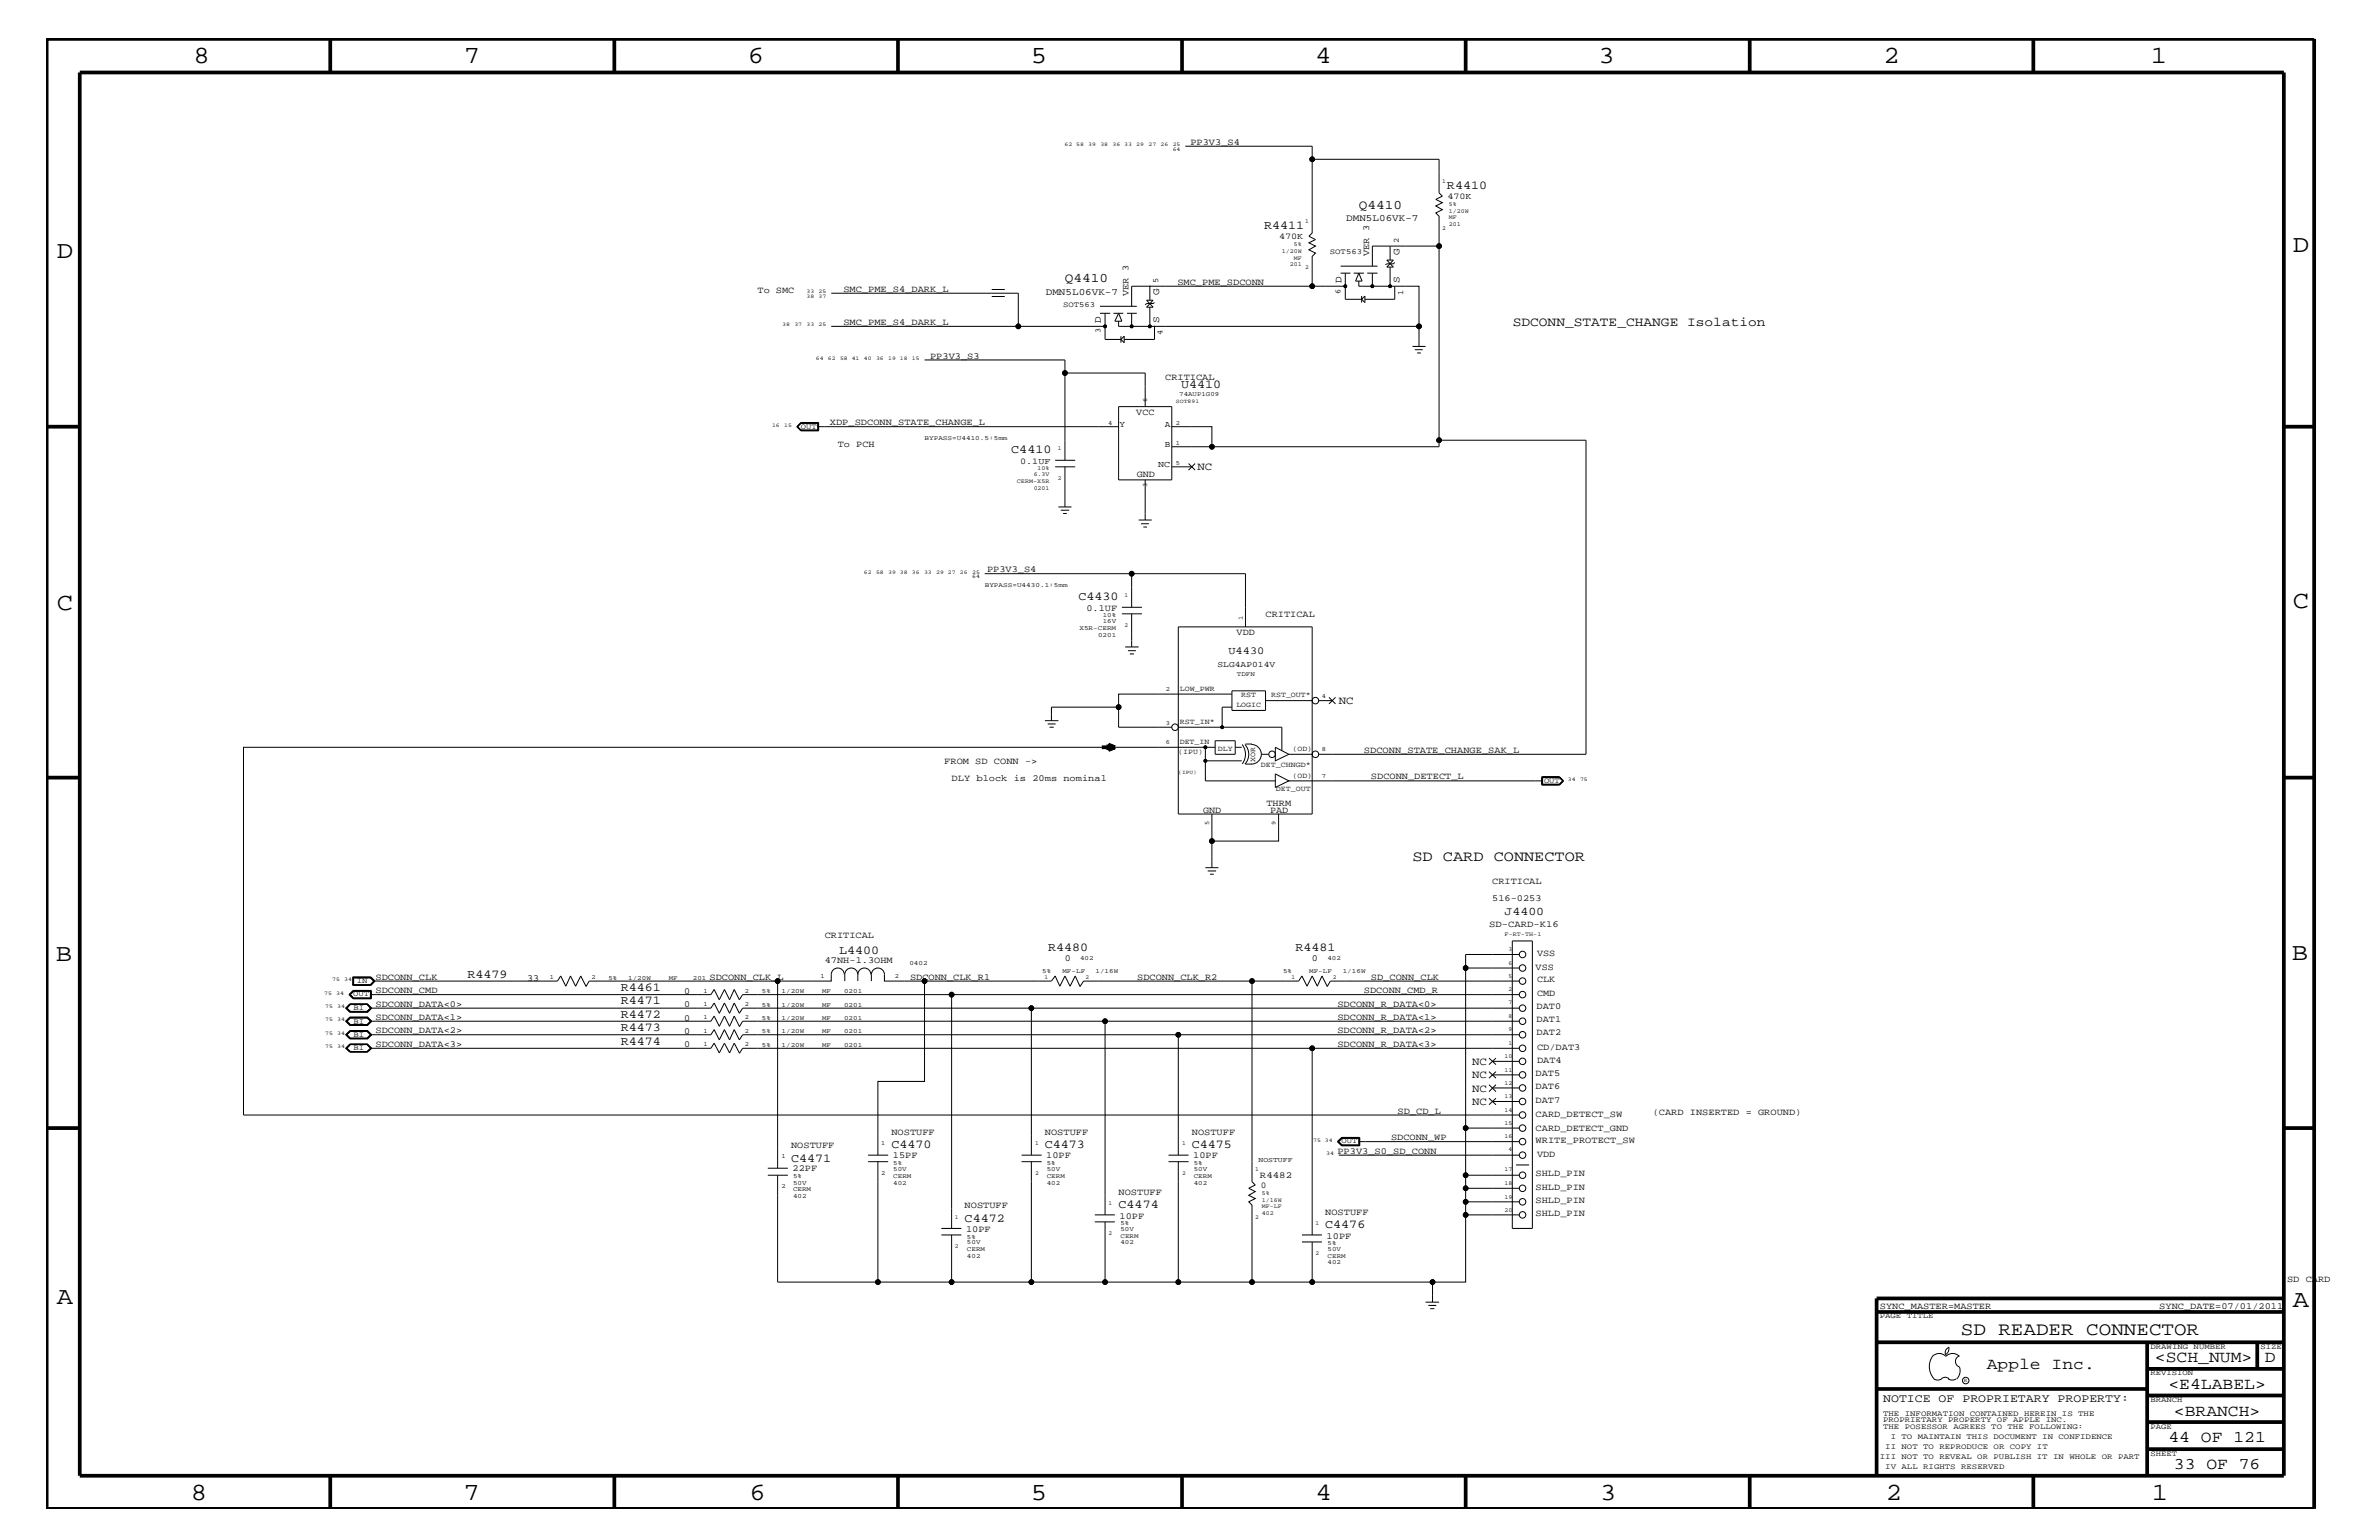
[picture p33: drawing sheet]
<svg xmlns="http://www.w3.org/2000/svg" width="432mm" height="279mm" viewBox="0 0 432 279" stroke-linecap="round" stroke-linejoin="round" font-family="sans-serif">
<defs><g id="words">
<g font-size="4.5">
<text x="35.1" y="11.5">8</text>
<text x="84.2" y="11.5">7</text>
<text x="135.7" y="11.5">6</text>
<text x="187.1" y="11.5">5</text>
<text x="238.7" y="11.5">4</text>
<text x="290.2" y="11.5">3</text>
<text x="341.9" y="11.5">2</text>
<text x="390.4" y="11.5">1</text>
<text x="10.3" y="46.8">D</text>
<text x="416.1" y="45.7">D</text>
<text x="10.3" y="110.6">C</text>
<text x="416.1" y="110.3">C</text>
<text x="10.2" y="174.3">B</text>
<text x="416" y="174.2">B</text>
<text x="10.3" y="236.7">A</text>
<text x="416.1" y="237.1">A</text>
<text x="34.6" y="272.1">8</text>
<text x="84.2" y="272.1">7</text>
<text x="136.1" y="272.1">6</text>
<text x="187.1" y="272.1">5</text>
<text x="238.8" y="272.1">4</text>
<text x="290.4" y="272.1">3</text>
<text x="342.3" y="272.1">2</text>
<text x="390.6" y="272.1">1</text>
</g>
<text font-size="3.4" x="355.9" y="242.3">SD READER CONNECTOR</text>
<g font-size="3">
<text x="360.6" y="248.4">Apple Inc.</text>
<text x="391.1" y="247.1">&lt;SCH_NUM&gt;</text>
<text x="393.6" y="252">&lt;E4LABEL&gt;</text>
<text x="411.1" y="247.1">D</text>
<text x="394.6" y="256.8">&lt;BRANCH&gt;</text>
<text x="393.6" y="261.6">44 OF 121</text>
<text x="394.6" y="266.6">33 OF 76</text>
</g>
<text font-size="2.7" x="256.4" y="156.2">SD CARD CONNECTOR</text>
<g font-size="2.4">
<text x="246.6" y="37.9">Q4410</text>
<text x="193.3" y="51.3">Q4410</text>
<text x="274.6" y="59.2">SDCONN_STATE_CHANGE Isolation</text>
</g>
<g font-size="2.2">
<text x="262.6" y="34.2">R4410</text>
<text x="229.4" y="41.5">R4411</text>
<text x="214.4" y="70.4">U4410</text>
<text x="183.6" y="82.2">C4410</text>
<text x="195.7" y="108.9">C4430</text>
<text x="152.3" y="173.1">L4400</text>
<text x="190.2" y="172.6">R4480</text>
<text x="235.1" y="172.6">R4481</text>
<text x="84.8" y="177.4">R4479</text>
<text x="112.7" y="179.9">R4461</text>
<text x="112.7" y="182.2">R4471</text>
<text x="112.7" y="184.7">R4472</text>
<text x="112.7" y="187.1">R4473</text>
<text x="112.7" y="189.5">R4474</text>
<text x="161.8" y="208.3">C4470</text>
<text x="189.7" y="208.3">C4473</text>
<text x="216.3" y="208.3">C4475</text>
<text x="143.6" y="210.8">C4471</text>
<text x="175.1" y="221.7">C4472</text>
<text x="203" y="219.2">C4474</text>
<text x="240.5" y="222.9">C4476</text>
</g>
<g font-size="2.1">
<text x="273.1" y="166.1">J4400</text>
<text x="341.8" y="254.4">NOTICE OF PROPRIETARY PROPERTY:</text>
</g>
<g font-size="2">
<text x="217.3" y="85.3">NC</text>
<text x="243" y="127.7">NC</text>
<text x="267.2" y="193.2">NC</text>
<text x="267.2" y="195.6">NC</text>
<text x="267.2" y="198.1">NC</text>
<text x="267.2" y="200.4">NC</text>
</g>
<text font-size="1.9" x="223" y="118.6">U4430</text>
<g font-size="1.8">
<text x="244.3" y="40.2">DMN5L06VK-7</text>
<text x="254" y="46.2" transform="rotate(-90 254 46.2)">G</text>
<text x="189.8" y="53.5">DMN5L06VK-7</text>
<text x="210.4" y="53.5" transform="rotate(-90 210.4 53.5)">G</text>
<text x="243.5" y="51.3" transform="rotate(-90 243.5 51.3)">D</text>
<text x="254" y="51.3" transform="rotate(-90 254 51.3)">S</text>
<text x="199.8" y="58.6" transform="rotate(-90 199.8 58.6)">D</text>
<text x="210.4" y="58.6" transform="rotate(-90 210.4 58.6)">S</text>
</g>
<g font-size="1.7">
<text x="216.1" y="26.3">PP3V3_S4</text>
<text x="248.5" y="46.5" transform="rotate(-90 248.5 46.5)">VER 3</text>
<text x="137.5" y="53.2">To SMC</text>
<text x="153.1" y="52.9">SMC_PME_S4_DARK_L</text>
<text x="204.8" y="53.8" transform="rotate(-90 204.8 53.8)">VER 3</text>
<text x="213.7" y="51.7">SMC_PME_SDCONN</text>
<text x="153.1" y="59">SMC_PME_S4_DARK_L</text>
<text x="168.8" y="65.1">PP3V3_S3</text>
<text x="211.5" y="68.9">CRITICAL</text>
<text x="150.6" y="77.2">XDP_SDCONN_STATE_CHANGE_L</text>
<text x="206.2" y="75.2">VCC</text>
<text x="152.1" y="81.1">To PCH</text>
<text x="206.3" y="86.5">GND</text>
<text x="179.2" y="103.8">PP3V3_S4</text>
<text x="197.2" y="110.8">0.1UF</text>
<text x="229.7" y="112">CRITICAL</text>
<text x="224.5" y="115.3">VDD</text>
<text x="247.6" y="136.6">SDCONN_STATE_CHANGE_SAK_L</text>
<text x="171.4" y="138.6">FROM SD CONN -&gt;</text>
<text x="172.7" y="141.7">DLY block is 20ms nominal</text>
<text x="248.8" y="141.4">SDCONN_DETECT_L</text>
<text x="218.4" y="147.5">GND</text>
<text x="229.9" y="146.2">THRM</text>
<text x="230.5" y="147.5">PAD</text>
<text x="270.8" y="160.5">CRITICAL</text>
<text x="270.8" y="163.5">516-0253</text>
<text x="149.7" y="170.1">CRITICAL</text>
<text x="270.3" y="168.2">SD-CARD-K16</text>
<text x="279" y="173.4">VSS</text>
<text x="68.2" y="177.7">SDCONN_CLK</text>
<text x="95.7" y="177.9">33</text>
<text x="128.8" y="177.7">SDCONN_CLK_L</text>
<text x="149.7" y="174.8">47NH-1.3OHM</text>
<text x="165.2" y="177.7">SDCONN_CLK_R1</text>
<text x="193.3" y="174.3">0</text>
<text x="206.4" y="177.7">SDCONN_CLK_R2</text>
<text x="238.1" y="174.3">0</text>
<text x="248.8" y="177.7">SD_CONN_CLK</text>
<text x="278.7" y="176">VSS</text>
<text x="279" y="178.2">CLK</text>
<text x="68.2" y="180.2">SDCONN_CMD</text>
<text x="68.2" y="185">SDCONN_DATA&lt;1&gt;</text>
<text x="68.2" y="182.7">SDCONN_DATA&lt;0&gt;</text>
<text x="124.2" y="182.7">0</text>
<text x="124.2" y="185.2">0</text>
<text x="124.2" y="180.4">0</text>
<text x="242.7" y="185">SDCONN_R_DATA&lt;1&gt;</text>
<text x="242.7" y="182.7">SDCONN_R_DATA&lt;0&gt;</text>
<text x="247.6" y="180.2">SDCONN_CMD_R</text>
<text x="278.9" y="185.4">DAT1</text>
<text x="278.9" y="183.1">DAT0</text>
<text x="279" y="180.7">CMD</text>
<text x="68.2" y="189.9">SDCONN_DATA&lt;3&gt;</text>
<text x="68.2" y="187.5">SDCONN_DATA&lt;2&gt;</text>
<text x="124.2" y="187.6">0</text>
<text x="124.2" y="190">0</text>
<text x="242.7" y="189.9">SDCONN_R_DATA&lt;3&gt;</text>
<text x="242.7" y="187.5">SDCONN_R_DATA&lt;2&gt;</text>
<text x="278.9" y="187.8">DAT2</text>
<text x="279" y="190.5">CD/DAT3</text>
<text x="278.7" y="197.6">DAT6</text>
<text x="278.7" y="195.3">DAT5</text>
<text x="279" y="192.9">DAT4</text>
<text x="253.7" y="202">SD_CD_L</text>
<text x="278.7" y="202.7">CARD_DETECT_SW</text>
<text x="278.7" y="200.1">DAT7</text>
<text x="300" y="202.3">(CARD INSERTED = GROUND)</text>
<text x="143.6" y="208.3">NOSTUFF</text>
<text x="161.8" y="205.9">NOSTUFF</text>
<text x="189.7" y="205.9">NOSTUFF</text>
<text x="216.3" y="205.9">NOSTUFF</text>
<text x="242.7" y="209.3">PP3V3_S0_SD_CONN</text>
<text x="252.5" y="206.9">SDCONN_WP</text>
<text x="278.7" y="207.4">WRITE_PROTECT_SW</text>
<text x="278.7" y="205.2">CARD_DETECT_GND</text>
<text x="279" y="209.9">VDD</text>
<text x="143.8" y="212.5">22PF</text>
<text x="162.1" y="210.2">15PF</text>
<text x="189.9" y="210.2">10PF</text>
<text x="216.6" y="210.2">10PF</text>
<text x="228.7" y="213.6">R4482</text>
<text x="278.7" y="213.4">SHLD_PIN</text>
<text x="278.7" y="215.8">SHLD_PIN</text>
<text x="175.1" y="219.2">NOSTUFF</text>
<text x="203" y="216.9">NOSTUFF</text>
<text x="203.2" y="221.1">10PF</text>
<text x="240.5" y="220.4">NOSTUFF</text>
<text x="278.7" y="218.3">SHLD_PIN</text>
<text x="278.7" y="220.7">SHLD_PIN</text>
<text x="175.3" y="223.5">10PF</text>
<text x="240.8" y="224.7">10PF</text>
<text x="415.1" y="232.6">SD CARD</text>
<text x="341.2" y="237.4">SYNC_MASTER=MASTER</text>
<text x="391.9" y="237.4">SYNC_DATE=07/01/2011</text>
</g>
<g font-size="1.6">
<text x="262.7" y="36.1">470K</text>
<text x="232.2" y="43.4">470K</text>
<text x="203.2" y="77.4">Y</text>
<text x="211.4" y="77.4">A</text>
<text x="211.4" y="81.1">B</text>
<text x="185.2" y="84.1">0.1UF</text>
<text x="210.2" y="84.7">NC</text>
<text x="228.9" y="215.5">0</text>
</g>
<text font-size="1.5" x="221" y="120.9">SLG4AP014V</text>
<g font-size="1.4">
<text x="241.4" y="46">SOT563</text>
<text x="253.9" y="44.1" transform="rotate(-90 253.9 44.1)">2</text>
<text x="210.2" y="51.3" transform="rotate(-90 210.2 51.3)">5</text>
<text x="243.3" y="53.3" transform="rotate(-90 243.3 53.3)">6</text>
<text x="254.7" y="53.5" transform="rotate(-90 254.7 53.5)">1</text>
<text x="193" y="55.7">SOT563</text>
<text x="199.7" y="60.5" transform="rotate(-90 199.7 60.5)">3</text>
<text x="211" y="60.7" transform="rotate(-90 211 60.7)">4</text>
<text x="145.4" y="77.8">OUT</text>
<text x="214.1" y="125.3">LOW_PWR</text>
<text x="214.1" y="131.3">RST_IN*</text>
<text x="224.4" y="128.3">LOGIC</text>
<text x="225.3" y="126.5">RST</text>
<text x="230.7" y="126.5">RST_OUT*</text>
<text x="213.9" y="136.8">(IPU)</text>
<text x="214.1" y="135">DET_IN</text>
<text x="221.1" y="136.2">DLY</text>
<text x="234.6" y="136.2">(OD)</text>
<text x="227.8" y="138.2" transform="rotate(-90 227.8 138.2)">XOR</text>
<text x="228.9" y="139.2">DET_CHNGD*</text>
<text x="231.6" y="143.5">DET_OUT</text>
<text x="234.6" y="141.1">(OD)</text>
<text x="280.2" y="142">OUT</text>
<text x="64.8" y="178.4">IN</text>
<text x="64.1" y="180.8">OUT</text>
<text x="64.2" y="183.2">BI</text>
<text x="64.2" y="185.7">BI</text>
<text x="64.2" y="188.1">BI</text>
<text x="64.2" y="190.5">BI</text>
<text x="243.5" y="207.5">OUT</text>
<text x="341.2" y="239.2">PAGE TITLE</text>
<text x="390.3" y="244.7">DRAWING NUMBER</text>
<text x="410.3" y="244.7">SIZE</text>
<text x="390.3" y="249.5">REVISION</text>
<text x="341.8" y="256.8">THE INFORMATION CONTAINED HEREIN IS THE</text>
<text x="390.3" y="254.4">BRANCH</text>
<text x="341.8" y="259.3">THE POSESSOR AGREES TO THE FOLLOWING:</text>
<text x="341.8" y="258">PROPRIETARY PROPERTY OF APPLE INC.</text>
<text x="342.2" y="262.9">II NOT TO REPRODUCE OR COPY IT</text>
<text x="343.2" y="261.1">I TO MAINTAIN THIS DOCUMENT IN CONFIDENCE</text>
<text x="390.3" y="259.3">PAGE</text>
<text x="341.2" y="264.7">III NOT TO REVEAL OR PUBLISH IT IN WHOLE OR PART</text>
<text x="342.2" y="266.6">IV ALL RIGHTS RESERVED</text>
<text x="390.3" y="264.1">SHEET</text>
</g>
<text font-size="1.3" x="228.4" y="210.8">NOSTUFF</text>
<g font-size="1.2">
<text x="214" y="71.8">74AUP1G09</text>
<text x="201.2" y="77.1">4</text>
<text x="208.2" y="73" transform="rotate(-90 208.2 73)">6</text>
<text x="213.4" y="77.1">2</text>
<text x="167.8" y="79.9">BYPASS=U4410.5:5mm</text>
<text x="213.4" y="80.7">1</text>
<text x="208.2" y="88.3" transform="rotate(-90 208.2 88.3)">3</text>
<text x="213.4" y="84.4">5</text>
<text x="178.7" y="106.5">BYPASS=U4430.1:5mm</text>
<text x="200.2" y="112">10%</text>
<text x="200.2" y="113.1">16V</text>
<text x="225.6" y="112.6" transform="rotate(-90 225.6 112.6)">1</text>
<text x="195.9" y="114.2">X5R-CERM</text>
<text x="199.3" y="115.5">0201</text>
<text x="211.6" y="125.4">2</text>
<text x="224.5" y="122.6">TDFN</text>
<text x="211.6" y="131.5">3</text>
<text x="239.9" y="126.6">4</text>
<text x="211.6" y="135.1">6</text>
<text x="239.9" y="136.3">8</text>
<text x="239.9" y="141.2">7</text>
<text x="219.5" y="149.6" transform="rotate(-90 219.5 149.6)">5</text>
<text x="231.6" y="149.7" transform="rotate(-90 231.6 149.7)">9</text>
<text x="99.8" y="177.7">1</text>
<text x="107.4" y="177.7">2</text>
<text x="110.4" y="177.7">5%</text>
<text x="114" y="177.7">1/20W</text>
<text x="121.4" y="177.7">MF</text>
<text x="125.8" y="177.7">201</text>
<text x="148.9" y="177.4">1</text>
<text x="162.4" y="177.4">2</text>
<text x="165.1" y="175.1">0402</text>
<text x="189.2" y="176.6">5%</text>
<text x="192.8" y="176.6">MF-LF</text>
<text x="196" y="174.2">402</text>
<text x="198.8" y="176.6">1/16W</text>
<text x="232.9" y="176.6">5%</text>
<text x="237.6" y="176.6">MF-LF</text>
<text x="240.9" y="174.2">402</text>
<text x="243.7" y="176.6">1/16W</text>
<text x="127.7" y="182.5">1</text>
<text x="127.7" y="184.9">1</text>
<text x="127.7" y="180.1">1</text>
<text x="135.2" y="182.5">2</text>
<text x="135.2" y="184.9">2</text>
<text x="135.2" y="180.1">2</text>
<text x="138.3" y="182.7">5%</text>
<text x="138.3" y="185">5%</text>
<text x="138.3" y="180.2">5%</text>
<text x="141.9" y="182.7">1/20W</text>
<text x="141.9" y="185">1/20W</text>
<text x="141.9" y="180.2">1/20W</text>
<text x="149.2" y="182.7">MF</text>
<text x="149.2" y="185">MF</text>
<text x="149.2" y="180.2">MF</text>
<text x="153.2" y="182.7">0201</text>
<text x="153.2" y="185">0201</text>
<text x="153.2" y="180.2">0201</text>
<text x="127.7" y="187.4">1</text>
<text x="127.7" y="189.8">1</text>
<text x="135.2" y="187.4">2</text>
<text x="135.2" y="189.8">2</text>
<text x="138.3" y="187.5">5%</text>
<text x="138.3" y="189.9">5%</text>
<text x="141.9" y="187.5">1/20W</text>
<text x="141.9" y="189.9">1/20W</text>
<text x="149.2" y="187.5">MF</text>
<text x="149.2" y="189.9">MF</text>
<text x="153.2" y="187.5">0201</text>
<text x="153.2" y="189.9">0201</text>
<text x="159.9" y="207.7">1</text>
<text x="141.8" y="215.6">2</text>
<text x="141.8" y="210.2">1</text>
<text x="143.9" y="213.8">5%</text>
<text x="143.9" y="214.9">50V</text>
<text x="159.9" y="213.2">2</text>
<text x="162.1" y="212.5">50V</text>
<text x="162.1" y="214.9">402</text>
<text x="162.1" y="211.4">5%</text>
<text x="162.1" y="213.6">CERM</text>
<text x="190" y="211.4">5%</text>
<text x="190" y="212.5">50V</text>
<text x="190" y="214.9">402</text>
<text x="190" y="213.6">CERM</text>
<text x="216.7" y="214.9">402</text>
<text x="216.7" y="212.5">50V</text>
<text x="216.7" y="211.4">5%</text>
<text x="216.7" y="213.6">CERM</text>
<text x="143.9" y="216.1">CERM</text>
<text x="143.9" y="217.3">402</text>
<text x="175.5" y="225.7">50V</text>
<text x="175.5" y="224.7">5%</text>
<text x="175.5" y="227">CERM</text>
<text x="203.4" y="222.3">5%</text>
<text x="203.4" y="224.6">CERM</text>
<text x="203.4" y="225.7">402</text>
<text x="203.4" y="223.4">50V</text>
<text x="241" y="227">50V</text>
<text x="241" y="225.9">5%</text>
<text x="175.5" y="228.2">402</text>
<text x="241" y="229.4">402</text>
<text x="241" y="228.2">CERM</text>
</g>
<g font-size="1.1">
<text x="261.8" y="33.1">1</text>
<text x="236.9" y="40.4">1</text>
<text x="261.8" y="41.7">2</text>
<text x="263" y="41">201</text>
<text x="263" y="37.4">5%</text>
<text x="263" y="39.8">MF</text>
<text x="263" y="38.6">1/20W</text>
<text x="232.7" y="45.9">1/20W</text>
<text x="234.9" y="44.6">5%</text>
<text x="234.9" y="47.1">MF</text>
<text x="234.1" y="48.3">201</text>
<text x="236.9" y="48.9">2</text>
<text x="192" y="81.6">1</text>
<text x="184.6" y="87.6">CERM-X5R</text>
<text x="187.6" y="86.4">6.3V</text>
<text x="187.6" y="88.8">0201</text>
<text x="188.3" y="85.3">10%</text>
<text x="192" y="87.1">2</text>
<text x="204.1" y="113.7">2</text>
<text x="204.1" y="108.3">1</text>
<text x="273.1" y="169.8">F-RT-TH-1</text>
<text x="273.8" y="172.6">3</text>
<text x="189.6" y="177.7">1</text>
<text x="197" y="177.7">2</text>
<text x="234.4" y="177.7">1</text>
<text x="241.9" y="177.7">2</text>
<text x="273.8" y="175">6</text>
<text x="273.8" y="179.9">2</text>
<text x="273.8" y="177.4">5</text>
<text x="273.8" y="184.7">8</text>
<text x="273.8" y="182.2">7</text>
<text x="273.1" y="192">10</text>
<text x="273.8" y="187.1">9</text>
<text x="273.8" y="189.5">1</text>
<text x="273.1" y="196.8">12</text>
<text x="273.1" y="194.4">11</text>
<text x="273.1" y="199.2">13</text>
<text x="273.1" y="201.7">14</text>
<text x="187.9" y="207.7">1</text>
<text x="214.5" y="207.7">1</text>
<text x="273.1" y="206.5">16</text>
<text x="273.1" y="204.1">15</text>
<text x="273.8" y="208.9">4</text>
<text x="187.9" y="213.2">2</text>
<text x="214.5" y="213.2">2</text>
<text x="227.8" y="212.5">1</text>
<text x="273.1" y="215">18</text>
<text x="273.1" y="212.5">17</text>
<text x="173.3" y="221.1">1</text>
<text x="201.2" y="218.6">1</text>
<text x="227.8" y="221.1">2</text>
<text x="229" y="220.4">402</text>
<text x="229" y="216.9">5%</text>
<text x="229" y="219.2">MF-LF</text>
<text x="229" y="218">1/16W</text>
<text x="273.1" y="219.8">20</text>
<text x="273.1" y="217.5">19</text>
<text x="173.3" y="226.5">2</text>
<text x="201.2" y="224.1">2</text>
<text x="238.8" y="227.7">2</text>
<text x="238.8" y="222.3">1</text>
</g>
<g font-size="1">
<text x="193.2" y="26.5">62 58</text>
<text x="197.5" y="26.5">39</text>
<text x="199.7" y="26.5">38</text>
<text x="201.9" y="26.5">36 33</text>
<text x="206.2" y="26.5">29</text>
<text x="208.4" y="26.5">27</text>
<text x="210.7" y="26.5">26</text>
<text x="212.9" y="26.5">25</text>
<text x="212.9" y="27.4">64</text>
<text x="146.4" y="53.2">33</text>
<text x="148.6" y="53.2">25</text>
<text x="142" y="59.2">38</text>
<text x="144.2" y="59.2">37</text>
<text x="146.4" y="59.2">33</text>
<text x="146.4" y="54">38</text>
<text x="148.6" y="59.2">25</text>
<text x="148.6" y="54">37</text>
<text x="148.1" y="65.3">64</text>
<text x="150.3" y="65.3">62</text>
<text x="152.5" y="65.3">58 41</text>
<text x="156.8" y="65.3">40</text>
<text x="159" y="65.3">36</text>
<text x="161.2" y="65.3">19 18</text>
<text x="165.5" y="65.3">15</text>
<text x="140.1" y="77.4">16</text>
<text x="142.3" y="77.4">15</text>
<text x="213.4" y="73.2">SOT891</text>
<text x="156.8" y="104.1">62</text>
<text x="159" y="104.1">58</text>
<text x="161.2" y="104.1">39 38</text>
<text x="165.5" y="104.1">36</text>
<text x="167.7" y="104.1">33</text>
<text x="169.9" y="104.1">29 27</text>
<text x="174.2" y="104.1">26</text>
<text x="176.4" y="104.1">25</text>
<text x="176.4" y="104.9">64</text>
<text x="213.9" y="140.4">(IPU)</text>
<text x="284.6" y="141.7">34</text>
<text x="286.8" y="141.7">75</text>
<text x="60.3" y="178">75</text>
<text x="62.5" y="178">34</text>
<text x="58.8" y="180.5">75</text>
<text x="59" y="182.9">75</text>
<text x="59" y="185.3">75</text>
<text x="61" y="180.5">34</text>
<text x="61.2" y="182.9">34</text>
<text x="61.2" y="185.3">34</text>
<text x="59" y="187.7">75</text>
<text x="59" y="190.2">75</text>
<text x="61.2" y="187.7">34</text>
<text x="61.2" y="190.2">34</text>
<text x="238.3" y="207.1">75 34</text>
<text x="240.7" y="209.6">34</text>
<text x="356.4" y="250.7">R</text>
</g>
</g></defs>
<g fill="none" stroke="#000" stroke-width=".18">
<path d="M215.1 26.5h23.1v2.4M150.9 53.2h33.9v6h-33.9M180 52.5h2.4M180 53.8h2.4M184.8 59.2h15.8M199.6 55.6h6.7M199.6 56.8h1.9M200.6 56.8v4.8h2.9M202.1 56.8h1.8M203 56.8l.6 1.5h-1.2zM204.6 56.8h1.7M205.4 56.8v2.4"/>
<path d="M208.1 54.5h1.2l-1.2 1.2h1.2zM208.7 55.7v3.5M208.8 51.8l-.1 2.7M209.6 54.9l-.3 .2h-1.2l-.2 .2M209.6 59.1l-.1 2.5h-5.5M238.2 51.9h-32.8v3.7M243.3 49.6h1.8M243.3 48.3h6.7M244.2 49.6v4.7h2.9M245.7 49.6h1.9M246.6 51v.9h11v7.3h-54.6v-.9M246.6 49.6l.6 1.4h-1.2z"/>
<path d="M247.1 53.7v1.2M247.1 54.3l.6-.6v1.2zM248.2 49.6h1.8M249.1 48.3v-3.7h12.1v-5.4l-.6-.6 1.2-.6-1.2-.6 1.2-.6-1.2-.6 1.2-.6-.6-.6v-6.1h-23v13.4l-.6 .6 1.2 .6-1.2 .6 1.2 .5-1.2 .7 1.2 .6-.6 .6v5.4h6M249.1 49.6v2.3M251.7 47.2l1.2 1.3h-1.2l1.2-1.3zM252.3 44.6v2.6M252.3 48.5v3.4M253.2 47.6l-.3 .3h-1.2l-.2 .1M253.2 51.9v2.4h-5.5M257.6 59.2v3.7M261.2 44.6v36.5h-48.5"/>
<path d="M145.4 76.8h3v1.2h-3l-.6-.6zM145.4 76.7h3.2v1.5h-3.2l-.8-.8zM145.4 76.7h3.1v1.4h-3.1l-.7-.7zM148.4 77.4h54.6M167.8 65.3h25.5v18.2M193.3 67.7h14.6v6.1M203 73.8h9.7v13.3h-9.7zM203.5 61v1.2M204 61v1.2l-.5-.6zM212.7 77.4h7.3v3.7M256.4 62.9h2.3M256.8 63.4h1.4"/>
<path d="M257.2 64h.7M261.2 79.9h26.7v56.9h-48.5M191.5 84.7h3.7M191.5 83.5h3.7M192.1 92h2.4M192.5 92.6h1.6M193 93.2h.6M193.3 84.7v7.3M206.7 94.3h2.3M207.1 95h1.4M207.5 95.6h.7M207.9 87.1v7.2"/>
<path d="M212.7 84.7h3.6M215.7 84.1l1.2 1.2M216.9 84.1l-1.2 1.2M178.7 104.1h26.7M203.6 111.4h3.7M203.6 110.2h3.7M204.2 117.4h2.5M204.7 118.1h1.5M205.1 118.6h.7M205.4 110.2v-6.1h20.7v9.6M205.4 111.4v6M213.9 113.7h24.3v34h-24.3z"/>
<path d="M189.7 130.8h2.4M190.2 131.3h1.4M190.5 131.9h.8M203 128.3v3.6h9.7M203 128.3h-12.2v2.5M213.9 131.9h18.8v4.3M218.8 138h6.6M218.8 135.6v6.1h12.7M220.6 134.4h3.6v2.4h-3.6zM220.6 135.6h-176.4v66.7h231.6M223.6 125.3h6.1v3.6h-6.1zM223.6 128.3h-1.8v3.6"/>
<path d="M223.6 125.9h-20.6v2.4M224.2 135.6h1.2M225.4 135.1a2.9 2.9 0 0 1 .1 3.5M226 135.1a2.65 2.65 0 0 1 0 3.5M226.1 135h1.1M226.1 138.6h1.1M227.2 135.1a1.78 1.78 0 0 1 1.7 1.7 1.78 1.78 0 0 1-1.7 1.8M229 136.8h1.3M229.7 127.1h8.5M231.5 135.6l2.4 1.2-2.4 1.2zM233.9 136.8h4.3M239.4 127.1h2.4"/>
<path d="M241.2 126.5l1.2 1.2M242.4 126.5l-1.2 1.2M218.8 157.4h2.3M219.2 158h1.5M219.6 158.6h.7M220 147.7v4.9h12.1v-4.9M220 152.6v4.8M231.5 140.4l2.4 1.3-2.4 1.2zM233.9 141.7h46.1M279.8 140.9h3.2l.8 .8-.8 .7h-3.2zM279.9 141h3.1l.7 .7-.7 .7h-3.1zM280 141.1h3l.6 .6-.6 .6h-3z"/>
<path d="M64 177.2h3.3l.8 .8-.8 .8h-3.3zM64.1 179.7h3.3v1.5h-3.3l-.8-.7zM64.1 178.8v-1.5h3.2l.7 .7-.7 .8M64.2 179.8l-.8 .7 .8 .6M64.2 179.8h3.1v1.3h-3.1M64.2 179.8l-.7 .7 .7 .6M67.2 177.4l.6 .6-.6 .7M67.2 177.4h-3v1.3h3M67.2 177.4l.7 .6-.7 .7M67.8 178h33.4l.6-.9 .9 1.8 .8-1.8 1 1.8 .9-1.8 .9 1.8M141.1 178h-34.2l-.6 1M153.2 176.8a1.19 1.19 0 0 0-1.1-1.2 1.19 1.19 0 0 0-1.2 1.2v1.2h-9.8v33.9"/>
<path d="M155.7 176.8a1.19 1.19 0 0 1 1.2-1.2 1.19 1.19 0 0 1 1.2 1.2M155.7 176.8a1.19 1.19 0 0 0-1.2-1.2 1.19 1.19 0 0 0-1.2 1.2v1.2M155.7 176.8v1.2M158.2 178v-1.2a1.19 1.19 0 0 1 1.1-1.2 1.19 1.19 0 0 1 1.2 1.2v1.2h7.3M196 178.9l-.8-1.8-1 1.8-.9-1.8-.9 1.8-.9-1.8-.7 .9h-23v18.2h-8.5v13.4M227.2 178v36.4l.6 .6-1.1 .6 1.1 .6-1.1 .7 1.1 .6-1.1 .5 .5 .6v14h11M240.9 178.9l-1-1.8-.8 1.8-.9-1.8-1 1.8-.9-1.8-.6 .9h-39l-.7 1M274.5 170.7h3.6v52.2h-3.6zM275.8 175.6h-9.8v29.1M275.8 178h-34.3l-.6 1M275.8 173.2h-9.8v2.4M62.7 187.7l.8-.7h3.2l.8 .7-.8 .8h-3.2z"/>
<path d="M62.7 182.9l.8-.8h3.2l.8 .8-.8 .8h-3.2zM62.8 187.7l.7-.6h3.1l.8 .6-.8 .7h-3.1zM62.9 187.7l.7-.6h3l.7 .6-.7 .7h-3zM62.9 185.3l.7-.6h3l.7 .6-.7 .7h-3zM63.5 182.1h3.1l.8 .8-.8 .7h-3.1l-.7-.7zM63.5 189.4l-.8 .8 .8 .7M63.5 189.4l-.7 .8 .7 .7M63.5 184.6h3.1l.8 .7-.8 .7h-3.1l-.7-.7zM63.5 189.4h3.1l.8 .8-.8 .7h-3.1M63.5 184.5h3.2l.8 .8-.8 .7h-3.2l-.8-.7zM63.5 189.4h3.2l.8 .8-.8 .7h-3.2M63.6 182.2h3l.6 .7h61.8l.6-.9 1 1.8 .9-1.8 .9 1.8 .9-1.8 .9 1.8 .6-.9h52.4"/>
<path d="M63.6 184.7h3l.6 .6h61.8l.6-1 1 1.9 .9-1.9 .9 1.9 .9-1.9 .9 1.9M63.6 189.5h3l.6 .7h61.8l.6-.9 1 1.7 .9-1.7 .9 1.7 .9-1.7 .9 1.7M63.6 182.2h3l.7 .7-.7 .6h-3M63.6 189.5h3l.7 .7-.7 .6h-3M63.6 182.2l-.7 .7 .7 .6M63.6 182.2l-.6 .7 .6 .6M63.6 184.7l-.6 .6 .6 .6h3l.6-.6M63.6 189.5l-.7 .7 .7 .6M63.6 189.5l-.6 .7 .6 .6M63.6 180.5l.6-.6h3v1.1h-3zM67.2 180.5h61.8l.6-1 1 1.9 .9-1.9 .9 1.9 .9-1.9 .9 1.9 .6-.9h37.9M67.2 187.7l-.6 .6h-3l-.6-.6 .6-.6h3l.6 .6h61.8l.6-.9 1 1.9 .9-1.9 .9 1.9 .9-1.9 .9 1.9 .6-1h141"/>
<path d="M67.2 182.9l-.6 .6h-3M67.2 190.2l-.6 .6h-3M200.6 185.3h-65.8l-.6 1M213.9 187.7v21.9M238.2 190.2v33.9M270.3 192l1.2 1.2M270.3 194.4l1.2 1.2M270.3 196.8l1.2 1.3M270.3 199.2l1.2 1.2M270.8 197.4h5M270.8 199.8h5M270.8 192.6h5"/>
<path d="M270.8 195h5M271.5 192l-1.2 1.2M271.5 194.4l-1.2 1.2M271.5 196.8l-1.2 1.3M271.5 199.2l-1.2 1.2M275.8 182.9h-88.6v26.7M275.8 185.3h-75.2v35.1M275.8 180.5h-103.1v42.4M275.8 190.2h-141l-.6 .9M139.4 211.9h3.6M139.4 213.2h3.6M141.1 213.2v19.4h18.2"/>
<path d="M157.6 209.6h3.6M157.6 210.8h3.6M159.3 210.8v21.8h13.4M185.4 209.6h3.7M185.4 210.8h3.7M187.2 210.8v21.8M212.1 209.6h3.6M212.1 210.8h3.6M213.9 210.8v21.8h13.3M242.7 207.1l.8-.7h3.3v1.5h-3.3zM243 209.6h32.8M243.6 206.4h3.1v1.4h-3.1"/>
<path d="M243.6 206.5h3v1.2h-3l-.6-.6zM243.6 206.4l-.7 .7 .7 .7M243.6 206.4l-.8 .7 .8 .7M246.6 207.1h29.2M275.2 211.4h2.3M275.8 204.7h-9.8v8.5M275.8 218h-9.8v2.4M275.8 215.6h-9.8v2.4M275.8 213.2h-9.8v2.4M170.9 224.1h3.6M170.9 222.9h3.6M172.7 224.1v8.5h14.5"/>
<path d="M187.2 232.6h13.4M198.7 220.4h3.7M198.7 221.7h3.7M200.6 221.7v10.9h13.3M236.3 224.1h3.6M236.3 225.3h3.6M258.7 236.2h2.5M259.2 236.8h1.5M259.6 237.4h.8M260 232.6v3.6M275.8 220.4h-9.8v12.2h-27.8v-7.3M350.7 246.1a1.69 1.69 0 0 1 2.5 0"/>
<path d="M350.8 246a3.3 3.3 0 0 0 .2 4.1M351 250.2l.7 .2 .7-.2M352.4 250.2l.7-.3 .7 .3M353.2 246.1a1.69 1.69 0 0 1 2.4 0M353.6 250.2l.7 .2 .7-.2M353.7 244.4v.3a1.18 1.18 0 0 1-.6 1.1M353.8 244.4a.99 .99 0 0 0-.6 1.4M355.6 246a1.04 1.04 0 0 0-.7 1 1.04 1.04 0 0 0 .7 1M355.6 248l.2 .7a2.11 2.11 0 0 1-.7 1.5"/>
<circle cx="238.2" cy="28.9" r=".42"/>
<circle cx="184.8" cy="59.2" r=".42"/>
<circle cx="200.6" cy="59.2" r=".25"/>
<circle cx="205.4" cy="59.2" r=".25"/>
<circle cx="208.7" cy="59.2" r=".25"/>
<circle cx="238.2" cy="51.9" r=".42"/>
<circle cx="244.2" cy="51.9" r=".25"/>
<circle cx="249.1" cy="51.9" r=".25"/>
<circle cx="252.3" cy="51.9" r=".25"/>
<circle cx="257.6" cy="59.2" r=".42"/>
<circle cx="261.2" cy="44.6" r=".42"/>
<circle cx="193.3" cy="67.7" r=".42"/>
<circle cx="261.2" cy="79.9" r=".42"/>
<circle cx="220" cy="81.1" r=".42"/>
<circle cx="205.4" cy="104.1" r=".42"/>
<circle cx="203" cy="128.3" r=".42"/>
<circle cx="213.3" cy="131.9" r=".59"/>
<circle cx="218.8" cy="135.6" r=".25"/>
<circle cx="218.8" cy="138" r=".25"/>
<circle cx="221.8" cy="131.9" r=".25"/>
<circle cx="230.9" cy="136.8" r=".59"/>
<circle cx="238.8" cy="127.1" r=".59"/>
<circle cx="238.8" cy="136.8" r=".59"/>
<circle cx="220" cy="152.6" r=".42"/>
<circle cx="141.1" cy="178" r=".42"/>
<circle cx="167.8" cy="178" r=".42"/>
<circle cx="227.2" cy="178" r=".42"/>
<circle cx="266" cy="175.6" r=".42"/>
<circle cx="276.4" cy="173.2" r=".59"/>
<circle cx="276.4" cy="175.6" r=".59"/>
<circle cx="276.4" cy="178" r=".59"/>
<circle cx="172.7" cy="180.5" r=".42"/>
<circle cx="187.2" cy="182.9" r=".42"/>
<circle cx="200.6" cy="185.3" r=".42"/>
<circle cx="213.9" cy="187.7" r=".42"/>
<circle cx="238.2" cy="190.2" r=".42"/>
<circle cx="276.4" cy="192.6" r=".59"/>
<circle cx="276.4" cy="180.5" r=".59"/>
<circle cx="276.4" cy="197.4" r=".59"/>
<circle cx="276.4" cy="187.7" r=".59"/>
<circle cx="276.4" cy="185.3" r=".59"/>
<circle cx="276.4" cy="182.9" r=".59"/>
<circle cx="276.4" cy="190.2" r=".59"/>
<circle cx="276.4" cy="195" r=".59"/>
<circle cx="276.4" cy="199.8" r=".59"/>
<circle cx="266" cy="204.7" r=".42"/>
<circle cx="266" cy="218" r=".42"/>
<circle cx="266" cy="213.2" r=".42"/>
<circle cx="266" cy="215.6" r=".42"/>
<circle cx="276.4" cy="207.1" r=".59"/>
<circle cx="276.4" cy="202.3" r=".59"/>
<circle cx="276.4" cy="215.6" r=".59"/>
<circle cx="276.4" cy="209.6" r=".59"/>
<circle cx="276.4" cy="213.2" r=".59"/>
<circle cx="276.4" cy="218" r=".59"/>
<circle cx="276.4" cy="204.7" r=".59"/>
<circle cx="159.3" cy="232.6" r=".42"/>
<circle cx="172.7" cy="232.6" r=".42"/>
<circle cx="187.2" cy="232.6" r=".42"/>
<circle cx="200.6" cy="232.6" r=".42"/>
<circle cx="213.9" cy="232.6" r=".42"/>
<circle cx="227.2" cy="232.6" r=".42"/>
<circle cx="238.2" cy="232.6" r=".42"/>
<circle cx="260" cy="232.6" r=".42"/>
<circle cx="266" cy="220.4" r=".42"/>
<circle cx="276.4" cy="220.4" r=".59"/>
<circle cx="356.8" cy="250.5" r=".59"/>
</g>
<g fill="#000">
<circle cx="238.2" cy="28.9" r=".42"/>
<circle cx="184.8" cy="59.2" r=".42"/>
<circle cx="200.6" cy="59.2" r=".25"/>
<circle cx="205.4" cy="59.2" r=".25"/>
<circle cx="208.7" cy="59.2" r=".25"/>
<circle cx="238.2" cy="51.9" r=".42"/>
<circle cx="244.2" cy="51.9" r=".25"/>
<circle cx="249.1" cy="51.9" r=".25"/>
<circle cx="252.3" cy="51.9" r=".25"/>
<circle cx="257.6" cy="59.2" r=".42"/>
<circle cx="261.2" cy="44.6" r=".42"/>
<circle cx="193.3" cy="67.7" r=".42"/>
<circle cx="261.2" cy="79.9" r=".42"/>
<circle cx="220" cy="81.1" r=".42"/>
<circle cx="205.4" cy="104.1" r=".42"/>
<circle cx="203" cy="128.3" r=".42"/>
<circle cx="218.8" cy="135.6" r=".25"/>
<circle cx="218.8" cy="138" r=".25"/>
<circle cx="221.8" cy="131.9" r=".25"/>
<circle cx="220" cy="152.6" r=".42"/>
<circle cx="141.1" cy="178" r=".42"/>
<circle cx="167.8" cy="178" r=".42"/>
<circle cx="227.2" cy="178" r=".42"/>
<circle cx="266" cy="175.6" r=".42"/>
<circle cx="172.7" cy="180.5" r=".42"/>
<circle cx="187.2" cy="182.9" r=".42"/>
<circle cx="200.6" cy="185.3" r=".42"/>
<circle cx="213.9" cy="187.7" r=".42"/>
<circle cx="238.2" cy="190.2" r=".42"/>
<circle cx="266" cy="204.7" r=".42"/>
<circle cx="266" cy="218" r=".42"/>
<circle cx="266" cy="213.2" r=".42"/>
<circle cx="266" cy="215.6" r=".42"/>
<circle cx="159.3" cy="232.6" r=".42"/>
<circle cx="172.7" cy="232.6" r=".42"/>
<circle cx="187.2" cy="232.6" r=".42"/>
<circle cx="200.6" cy="232.6" r=".42"/>
<circle cx="213.9" cy="232.6" r=".42"/>
<circle cx="227.2" cy="232.6" r=".42"/>
<circle cx="238.2" cy="232.6" r=".42"/>
<circle cx="260" cy="232.6" r=".42"/>
<circle cx="266" cy="220.4" r=".42"/>
</g>
<g fill="none" stroke="#000" stroke-width=".68" stroke-linecap="butt">
<path d="M8.5 7.1h411.5v266.7h-411.5zM14.5 13.2h400v254.5h-400zM59.9 7.1v6.1M111.5 7.1v6.1M163 7.1v6.1M214.5 7.1v6.1M266 7.1v6.1M317.6 7.1v6.1M369.1 7.1v6.1M8.5 77.4h6M414.5 77.4h5.5M200 135.6h2.4"/>
<path d="M201.2 135.1l1.2 .5-1.2 .5zM201.2 135.2l1.2 .4M201.2 135.5l1.2 .1M201.2 135.3l1.2 .3M202.4 135.6l-1.2 .1M202.4 135.6l-1.2 .4M202.4 135.6l-1.2 .2M8.5 141.1h6M414.5 141.1h5.5M8.5 204.7h6M414.5 204.7h5.5M340.6 238h73.9"/>
<path d="M414.5 235.6h-73.9v32.1M340.6 252h49.1M340.6 243.5h73.9M389.7 258h24.8M389.7 253.2h24.8M389.7 248.4h24.8M389.7 243.5v24.2M409.7 243.5v4.9M59.9 267.7v6.1M111.5 267.7v6.1M163 267.7v6.1M214.5 268v5.8"/>
<path d="M266 267.7v6.1M317.6 267.7v6.1M369.1 267.7v6.1M389.7 262.9h24.8"/>
</g>
<use href="#words"/>
</svg>
